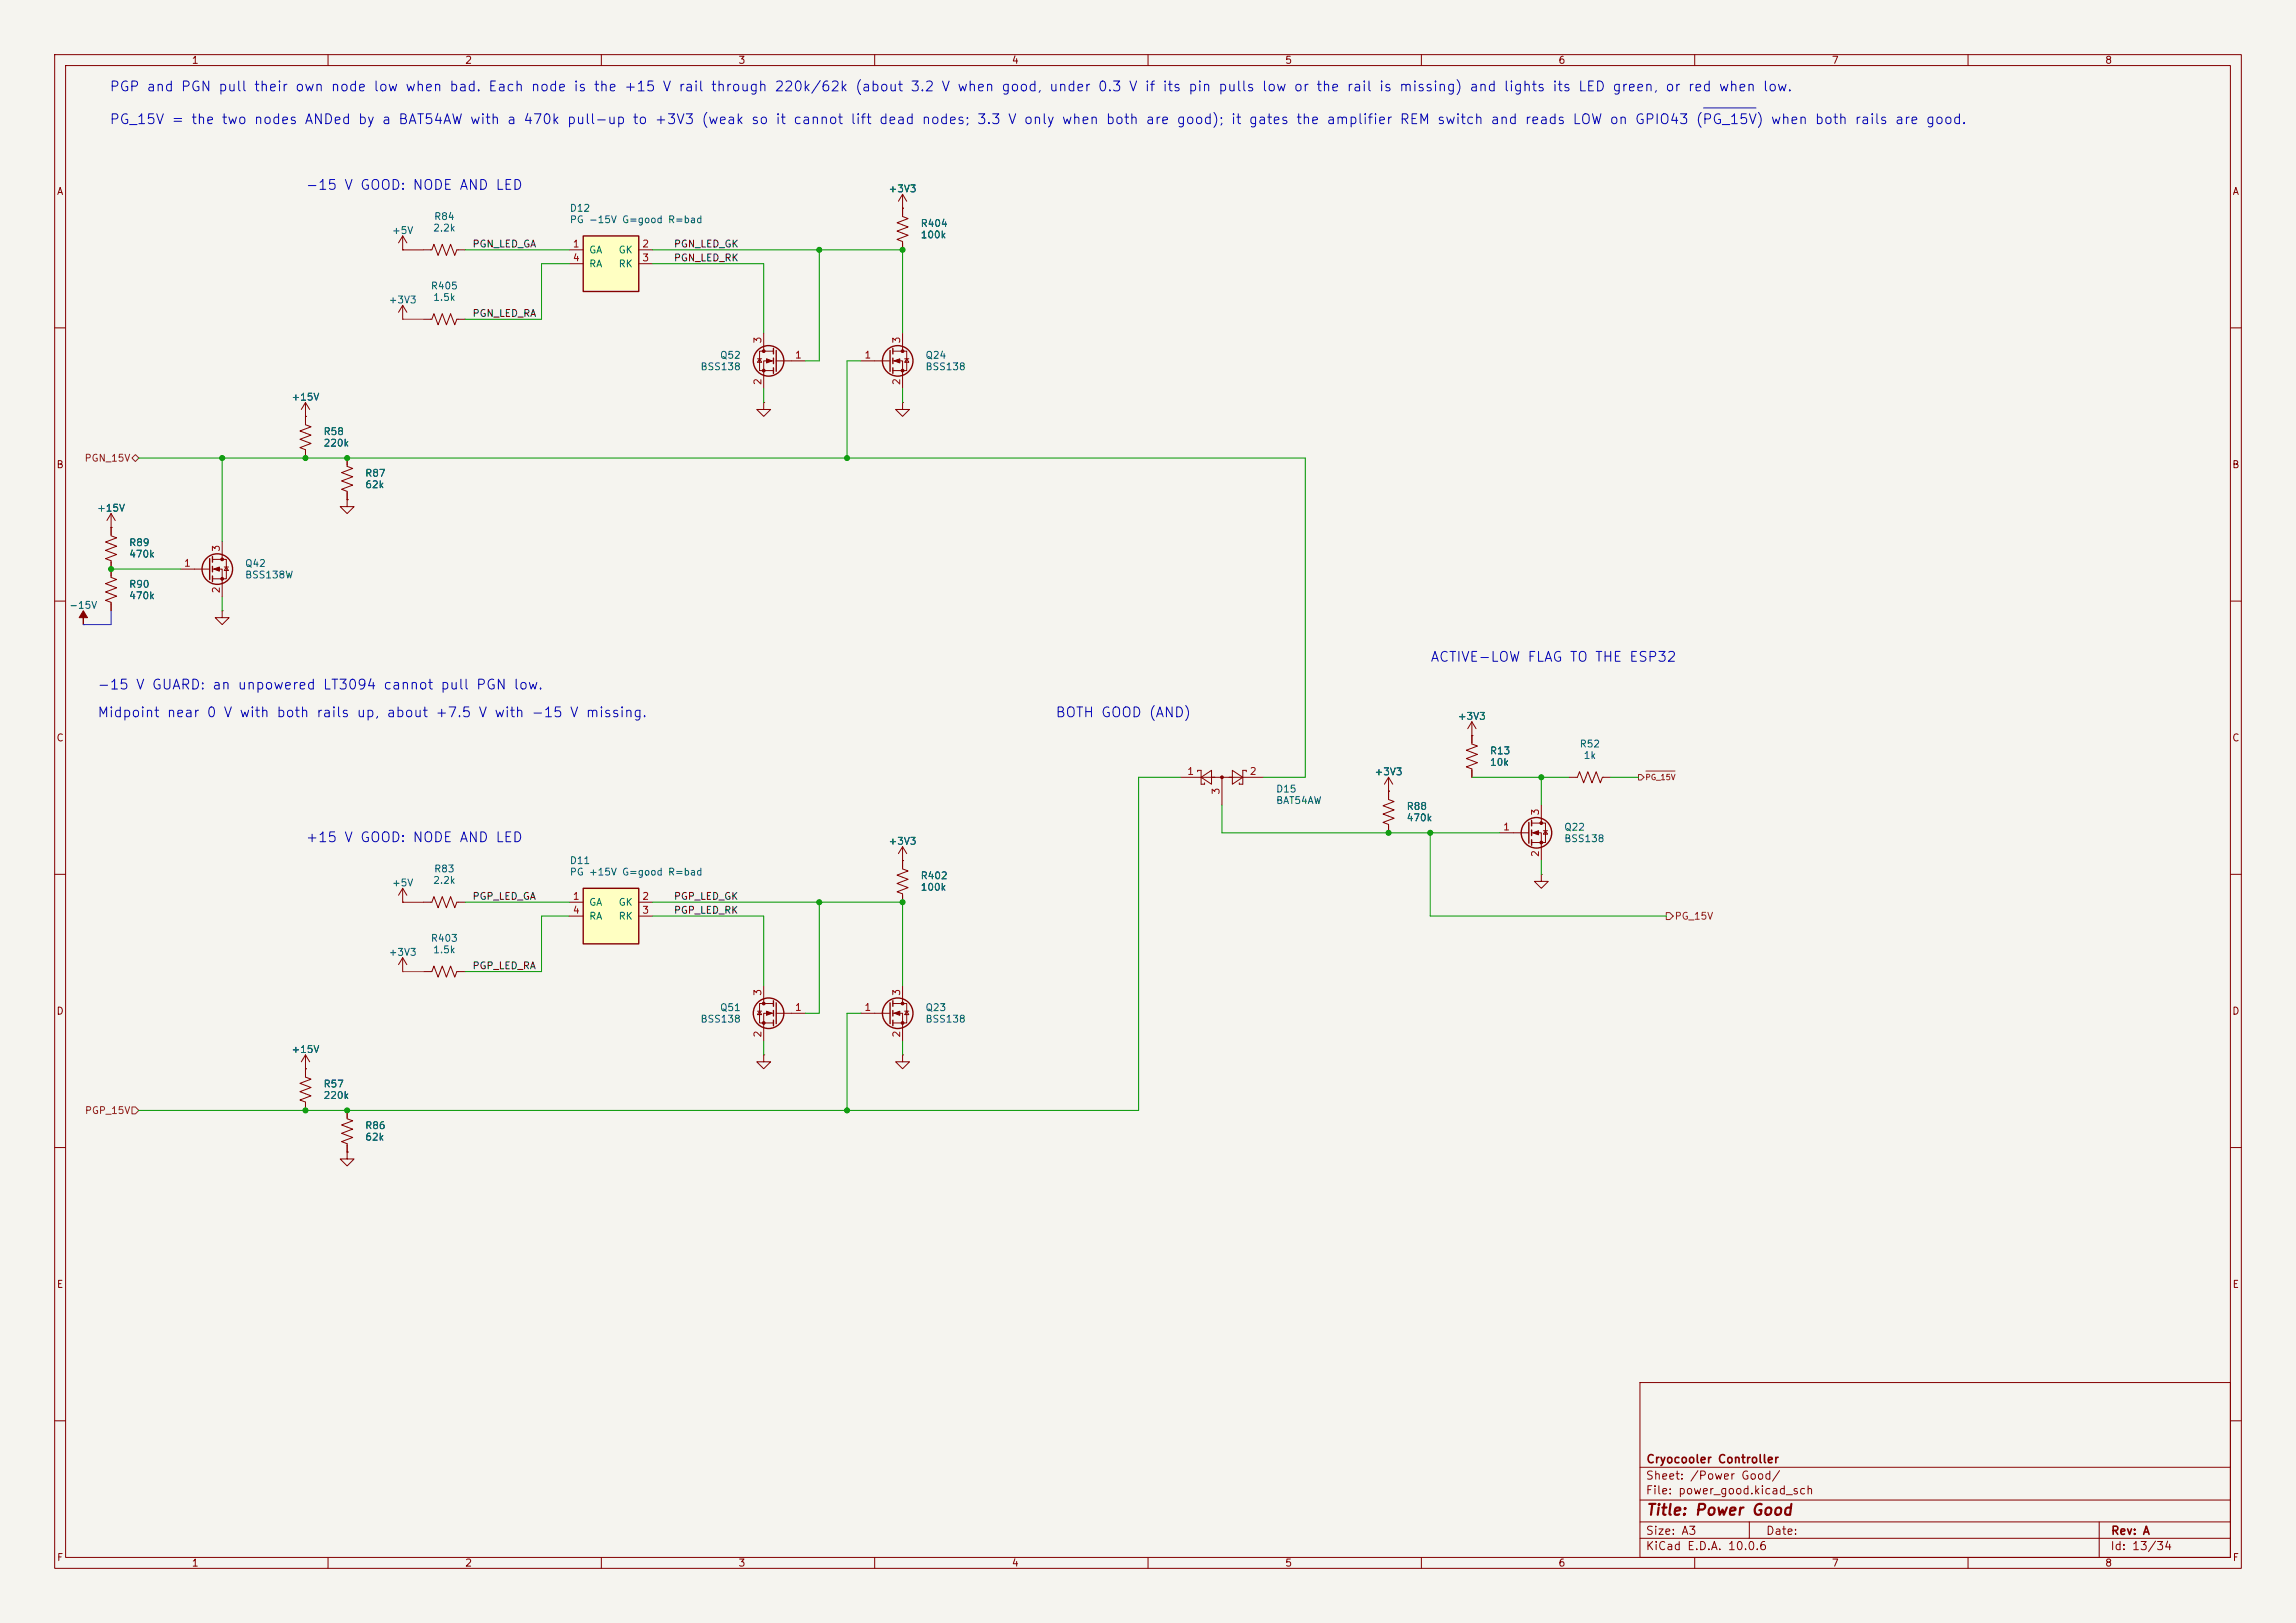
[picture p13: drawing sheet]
<svg xmlns="http://www.w3.org/2000/svg" width="420mm" height="297mm" viewBox="0 0 420 297" stroke-linecap="round" stroke-linejoin="round" font-family="sans-serif">
<defs><g id="words">
<text font-size="2" fill="#840000" x="301" y="277.8">Title: Power Good</text>
<g font-size="1.8" fill="#0000c2">
<text x="19.9" y="17.2">PGP and PGN pull their own node low when bad. Each node is the +15 V rail through 220k/62k (about 3.2 V when good, under 0.3 V if its pin pulls low or the rail is missing) and lights its LED green, or red when low.</text>
<text x="19.9" y="23.2">PG_15V = the two nodes ANDed by a BAT54AW with a 470k pull-up to +3V3 (weak so it cannot lift dead nodes; 3.3 V only when both are good); it gates the amplifier REM switch and reads LOW on GPIO43 (PG_15V) when both rails are good.</text>
<text x="55.8" y="35.2">-15 V GOOD: NODE AND LED</text>
<text x="261.5" y="121.6">ACTIVE-LOW FLAG TO THE ESP32</text>
<text x="17.7" y="131.7">Midpoint near 0 V with both rails up, about +7.5 V with -15 V missing.</text>
<text x="17.7" y="126.6">-15 V GUARD: an unpowered LT3094 cannot pull PGN low.</text>
<text x="193" y="131.7">BOTH GOOD (AND)</text>
<text x="55.8" y="154.6">+15 V GOOD: NODE AND LED</text>
</g>
<g font-size="1.5" fill="#840000">
<text x="301" y="268.1">Cryocooler Controller</text>
<text x="300.9" y="273.8">File: power_good.kicad_sch</text>
<text x="300.9" y="271.1">Sheet: /Power Good/</text>
<text x="300.9" y="281.2">Size: A3</text>
<text x="322.9" y="281.2">Date:</text>
<text x="386" y="281.2">Rev: A</text>
<text x="300.9" y="284">KiCad E.D.A. 10.0.6</text>
<text x="385.9" y="284">Id: 13/34</text>
</g>
<g font-size="1.3" fill="#840000">
<text x="35" y="12">1</text>
<text x="85" y="12">2</text>
<text x="135" y="12">3</text>
<text x="185" y="12">4</text>
<text x="235" y="12">5</text>
<text x="285" y="12">6</text>
<text x="335" y="12">7</text>
<text x="385" y="12">8</text>
<text x="10.3" y="36">A</text>
<text x="408.3" y="36">A</text>
<text x="10.2" y="86">B</text>
<text x="408.2" y="86">B</text>
<text x="10.2" y="136">C</text>
<text x="408.2" y="136">C</text>
<text x="10.2" y="186">D</text>
<text x="408.2" y="186">D</text>
<text x="10.3" y="236">E</text>
<text x="408.3" y="236">E</text>
<text x="10.3" y="286">F</text>
<text x="35" y="287">1</text>
<text x="85" y="287">2</text>
<text x="135" y="287">3</text>
<text x="185" y="287">4</text>
<text x="235" y="287">5</text>
<text x="285" y="287">6</text>
<text x="335" y="287">7</text>
<text x="385" y="287">8</text>
<text x="408.3" y="286">F</text>
</g>
<g font-size="1.3" fill="#006464">
<text x="162.4" y="35.5">+3V3</text>
<text x="79.3" y="40.6">R84</text>
<text x="104.1" y="39">D12</text>
<text x="104.1" y="41.1">PG -15V G=good R=bad</text>
<text x="168.3" y="41.8">R404</text>
<text x="71.6" y="43.1">+5V</text>
<text x="79.1" y="42.7">2.2k</text>
<text x="107.7" y="46.7">GA</text>
<text x="113.1" y="46.7">GK</text>
<text x="168.3" y="43.9">100k</text>
<text x="78.7" y="53.3">R405</text>
<text x="107.7" y="49.2">RA</text>
<text x="113.1" y="49.2">RK</text>
<text x="71" y="55.8">+3V3</text>
<text x="79.1" y="55.4">1.5k</text>
<text x="131.6" y="66">Q52</text>
<text x="169.2" y="66">Q24</text>
<text x="128" y="68.1">BSS138</text>
<text x="169.2" y="68.1">BSS138</text>
<text x="53.2" y="73.6">+15V</text>
<text x="59.1" y="79.9">R58</text>
<text x="59.1" y="82">220k</text>
<text x="66.7" y="87.5">R87</text>
<text x="66.7" y="89.6">62k</text>
<text x="17.7" y="93.9">+15V</text>
<text x="23.5" y="100.2">R89</text>
<text x="23.5" y="102.3">470k</text>
<text x="23.5" y="107.9">R90</text>
<text x="44.7" y="104.1">Q42</text>
<text x="44.7" y="106.2">BSS138W</text>
<text x="12.6" y="111.7">-15V</text>
<text x="23.5" y="110">470k</text>
<text x="266.6" y="132">+3V3</text>
<text x="288.9" y="137.1">R52</text>
<text x="251.3" y="142.2">+3V3</text>
<text x="272.4" y="138.3">R13</text>
<text x="272.4" y="140.4">10k</text>
<text x="289.6" y="139.2">1k</text>
<text x="233.3" y="145.3">D15</text>
<text x="233.3" y="147.4">BAT54AW</text>
<text x="257.2" y="148.5">R88</text>
<text x="162.4" y="154.9">+3V3</text>
<text x="257.2" y="150.6">470k</text>
<text x="286" y="152.3">Q22</text>
<text x="286" y="154.4">BSS138</text>
<text x="79.3" y="159.9">R83</text>
<text x="104.1" y="158.4">D11</text>
<text x="104.1" y="160.5">PG +15V G=good R=bad</text>
<text x="168.3" y="161.2">R402</text>
<text x="71.6" y="162.5">+5V</text>
<text x="79.1" y="162">2.2k</text>
<text x="107.7" y="166.1">GA</text>
<text x="113.1" y="166.1">GK</text>
<text x="168.3" y="163.3">100k</text>
<text x="78.7" y="172.6">R403</text>
<text x="107.7" y="168.6">RA</text>
<text x="113.1" y="168.6">RK</text>
<text x="71" y="175.2">+3V3</text>
<text x="79.1" y="174.7">1.5k</text>
<text x="131.6" y="185.3">Q51</text>
<text x="169.2" y="185.3">Q23</text>
<text x="128" y="187.4">BSS138</text>
<text x="169.2" y="187.4">BSS138</text>
<text x="53.2" y="193">+15V</text>
<text x="59.1" y="199.3">R57</text>
<text x="59.1" y="201.4">220k</text>
<text x="66.7" y="206.9">R86</text>
<text x="66.7" y="209">62k</text>
</g>
<g font-size="1.3" fill="#0f0f0f">
<text x="86.3" y="45.6">PGN_LED_GA</text>
<text x="123.2" y="45.6">PGN_LED_GK</text>
<text x="123.2" y="48.1">PGN_LED_RK</text>
<text x="86.3" y="58.3">PGN_LED_RA</text>
<text x="86.3" y="165">PGP_LED_GA</text>
<text x="123.2" y="165">PGP_LED_GK</text>
<text x="123.2" y="167.5">PGP_LED_RK</text>
<text x="86.3" y="177.7">PGP_LED_RA</text>
</g>
<g font-size="1.3" fill="#a90000">
<text x="104.7" y="45.6">1</text>
<text x="117.4" y="45.6">2</text>
<text x="104.7" y="48.1">4</text>
<text x="117.4" y="48.1">3</text>
<text x="139.6" y="63" transform="rotate(-90 139.6 63)">3</text>
<text x="145.3" y="65.9">1</text>
<text x="158" y="65.9">1</text>
<text x="165" y="63" transform="rotate(-90 165 63)">3</text>
<text x="139.6" y="70.6" transform="rotate(-90 139.6 70.6)">2</text>
<text x="165" y="70.6" transform="rotate(-90 165 70.6)">2</text>
<text x="40.5" y="101.1" transform="rotate(-90 40.5 101.1)">3</text>
<text x="33.6" y="104">1</text>
<text x="40.5" y="108.7" transform="rotate(-90 40.5 108.7)">2</text>
<text x="217.1" y="142.1">1</text>
<text x="228.5" y="142.1">2</text>
<text x="223.4" y="145.5" transform="rotate(-90 223.4 145.5)">3</text>
<text x="281.8" y="149.3" transform="rotate(-90 281.8 149.3)">3</text>
<text x="274.9" y="152.3">1</text>
<text x="281.8" y="156.9" transform="rotate(-90 281.8 156.9)">2</text>
<text x="104.7" y="165">1</text>
<text x="104.7" y="167.5">4</text>
<text x="117.4" y="165">2</text>
<text x="117.4" y="167.5">3</text>
<text x="139.6" y="182.3" transform="rotate(-90 139.6 182.3)">3</text>
<text x="145.3" y="185.3">1</text>
<text x="158" y="185.3">1</text>
<text x="165" y="182.3" transform="rotate(-90 165 182.3)">3</text>
<text x="139.6" y="190" transform="rotate(-90 139.6 190)">2</text>
<text x="165" y="190" transform="rotate(-90 165 190)">2</text>
</g>
<g font-size="1.3" fill="#725600">
<text x="15.4" y="84.8">PGN_15V</text>
<text x="306.2" y="168.6">PG_15V</text>
<text x="15.4" y="204.2">PGP_15V</text>
</g>
<text font-size="1" fill="#725600" x="300.9" y="143">PG_15V</text>
</g></defs>
<path d="M0 0h420v297h-420z" fill="#f5f4ef" stroke="#f5f4ef" stroke-width=".18"/>
<g fill="none" stroke="#840000" stroke-width=".18">
<path d="M10 10h400v277h-400zM12 12h396v273h-396zM60 10v2M110 10v2M160 10v2M210 10v2M260 10v2M310 10v2M360 10v2M10 60h2M55.9 76.2v1.5l1 .4-2 .8 2 .7-2 .8 2 .8-2 .7 1 .4v1.5M139.7 73.7v1.2h1.3l-1.3 1.3-1.3-1.3h1.3"/>
<path d="M139.7 73.7h.1M408 60h2M20.3 96.5v1.5l1 .4-2 .8 2 .7-2 .8 2 .8-2 .7 1 .4v1.5M40.6 99.1v3.3M63.5 91.4v1.3h1.3l-1.3 1.3-1.3-1.3h1.3M63.5 91.4h.1M63.5 83.8v1.5l1 .4-2 .8 2 .7-2 .8 2 .8-2 .7 1 .4v1.5M10 110h2M15.2 114.3h.1M33 104.1h5.4M38.9 102.4h2.5v3.5h-2.5M38.9 104.1h1.7v5.1"/>
<path d="M40.6 111.8v1.2h1.3l-1.3 1.3-1.2-1.3h1.2M40.6 111.8h.1M41 103.8h.8M41.4 103.8l.4 .6h-.8zM408 110h2M269.2 134.6h.1M269.2 132.1l-.7 1.3M269.2 132.1l.8 1.3M269.2 132.1v2.5M10 160h2M215.9 142.2h15.2M219.1 141.2v-.2h.6v2.5h.6v-.2"/>
<path d="M219.7 142.2l1.9-1.2v2.5zM223.5 142.2v5.1M225.4 141l1.9 1.2-1.9 1.3zM228 141.2v-.2h-.7v2.5h-.6v-.2M254 144.8h.1M254 142.2v4.1l1 .4-2 .7 2 .8-2 .8 2 .7-2 .8 1 .4v1.5M254 142.2l-.8 1.3M254 142.2l.8 1.3M274.3 152.4h5.4M280.2 150.6h2.5v3.6h-2.5M280.2 152.4h1.7v5.1M281.9 147.3v3.3"/>
<path d="M282.3 152h.8M282.7 152l.4 .7h-.8zM287 142.2h1.5l.4-1 .8 2.1 .7-2.1 .8 2.1 .8-2.1 .7 2.1 .4-1.1h1.5M408 160h2M281.9 160v1.3h1.3l-1.3 1.3-1.2-1.3h1.2M281.9 160h.1M55.9 193v4.1l1 .4-2 .7 2 .8-2 .8 2 .7-2 .8 1 .4v1.5M55.9 195.6h.1M55.9 193l-.8 1.3M55.9 193l.7 1.3M139.7 193v1.3h1.3l-1.3 1.3-1.3-1.3h1.3M139.7 193h.1"/>
<path d="M165.1 193v1.3h1.3l-1.3 1.3-1.3-1.3h1.3M165.1 193h.1M10 210h2M408 210h2M300 253h108v32h-108zM10 260h2M300 278.5h108M300 274.5h108M300 268.5h108M320 278.5v3M384 278.5v6.5M408 260h2"/>
<path d="M60 285v2M110 285v2M160 285v2M210 285v2M260 285v2M300 281.5h108M310 285v2M360 285v2"/>
</g>
<g fill="#840000" stroke="#840000" stroke-width=".18">
<path d="M15.2 111.8l.8 1.2h-.8v1.3v-1.3h-.7z"/>
<path d="M280.4 152.4l1-.4v.8z"/>
<path d="M39.1 104.1l1-.3v.7z"/>
<circle cx="223.5" cy="142.2" r=".25"/>
<circle cx="281.9" cy="150.6" r=".25"/>
<circle cx="281.9" cy="154.2" r=".25"/>
<circle cx="40.6" cy="102.4" r=".25"/>
<circle cx="40.6" cy="105.9" r=".25"/>
</g>
<g fill="none" stroke="#840000" stroke-width=".25">
<path d="M38.4 102.2v3.8M38.9 101.9v1M38.9 103.6v1M38.9 105.4v1M279.7 150.5v3.8M280.2 150.1v1M280.2 151.9v1M280.2 153.7v1"/>
<circle cx="39.8" cy="104.1" r="2.79"/>
<circle cx="281.1" cy="152.4" r="2.79"/>
</g>
<path d="M106.7 43.2h10.1v10.1h-10.1z" fill="#ffffc2"/>
<g fill="none" stroke="#840000" stroke-width=".25">
<path d="M106.7 43.2h10.1v10.1h-10.1zM162.8 64.1v3.8M163.3 63.8v1M163.3 65.5v1M163.3 67.3v1M162.8 183.5v3.8M163.3 183.1v1.1M163.3 184.9v1M163.3 186.7v1"/>
<circle cx="164.2" cy="66" r="2.79"/>
<circle cx="164.2" cy="185.4" r="2.79"/>
</g>
<g fill="none" stroke="#840000" stroke-width=".18">
<path d="M165.1 38.1h.1M165.1 35.6v4l1 .4-2 .8 2 .7-2 .8 2 .8-2 .7 1 .4v1.5M165.1 35.6l-.8 1.2M165.1 35.6l.8 1.2M73.7 45.7h.1M73.7 43.2l-.8 1.3M73.7 43.2l.7 1.3M73.7 43.2v2.5M77.5 45.7h1.5l.4-1 .7 2 .8-2 .8 2 .7-2 .8 2 .4-1h1.5M104.1 45.7h2.6M104.1 48.3h2.6M116.8 45.7h2.6"/>
<path d="M116.8 48.3h2.6M157.5 66h5.3M163.3 64.3h2.6v3.5h-2.6M163.3 66h1.8v5.1M165.1 73.7v1.2h1.3l-1.3 1.3-1.3-1.3h1.3M165.1 73.7h.1M165.1 61v3.3M165.5 65.7h.7M165.9 65.7l.3 .6h-.7zM20.3 96.5h.1M20.3 94l-.7 1.3M20.3 94l.8 1.3"/>
<path d="M20.3 94v2.5M165.1 154.9v4.1l1 .4-2 .7 2 .8-2 .8 2 .7-2 .8 1 .4v1.5M165.1 157.5h.1M165.1 154.9l-.8 1.3M165.1 154.9l.8 1.3M157.5 185.4h5.3M163.3 183.6h2.6v3.6h-2.6M163.3 185.4h1.8v5.1M165.1 180.3v3.3M165.5 185h.7M165.9 185l.3 .7h-.7zM63.5 210.8v1.3h1.3l-1.3 1.3-1.3-1.3h1.3"/>
<path d="M63.5 210.8h.1M63.5 203.2v1.5l1 .4-2 .8 2 .7-2 .8 2 .8-2 .7 1 .4v1.5"/>
</g>
<g fill="#840000" stroke="#840000" stroke-width=".18">
<path d="M163.6 66l1-.3v.7z"/>
<path d="M163.6 185.4l1-.4v.8z"/>
<circle cx="165.1" cy="64.3" r=".25"/>
<circle cx="165.1" cy="67.8" r=".25"/>
<circle cx="165.1" cy="183.6" r=".25"/>
<circle cx="165.1" cy="187.2" r=".25"/>
</g>
<path d="M106.7 162.6h10.1v10.1h-10.1z" fill="#ffffc2"/>
<g fill="none" stroke="#840000" stroke-width=".25">
<path d="M141.5 63.8v1M141.5 65.5v1M141.5 67.3v1M142 64.1v3.8M106.7 162.6h10.1v10.1h-10.1zM141.5 183.1v1.1M141.5 184.9v1M141.5 186.7v1M142 183.5v3.8"/>
<circle cx="140.6" cy="66" r="2.79"/>
<circle cx="140.6" cy="185.4" r="2.79"/>
</g>
<g fill="none" stroke="#840000" stroke-width=".18">
<path d="M165.1 38.1h.1M165.1 38.1v1.3M73.7 58.4h.1M73.7 55.9v2.5M73.7 55.9l-.8 1.3M73.7 55.9l.7 1.3M77.5 58.4h1.5l.4-1 .7 2 .8-2 .8 2 .7-2 .8 2 .4-1h1.5M165.1 44.5v1.2M55.9 76.2h.1M55.9 73.7l-.8 1.2M55.9 73.7l.7 1.2M55.9 73.7v3.8"/>
<path d="M138.6 65.7h.7M138.9 65.7l.4 .6h-.7zM139.7 61v3.3M141.5 64.3h-2.6v3.5h2.6M141.5 66h-1.8v5.1M142 66h5.3M20.3 96.5h.1M20.3 96.5v1.3M55.9 82.6v1.2M63.5 91.4h.1M63.5 83.8v1.3M63.5 90.2v1.2"/>
<path d="M20.3 102.9v2.8l1 .3-2 .8 2 .8-2 .7 2 .8-2 .8 1 .3v1.6M269.2 134.6v1.5l1.1 .4-2.1 .8 2.1 .7-2.1 .8 2.1 .8-2.1 .7 1 .4v1.5M269.2 134.6h.1M165.1 157.5h.1M165.1 157.5v1.3M254 144.8h.1M254 144.8v1.3M254 151.1v1.3M73.7 165.1h.1M73.7 177.8h.1M73.7 162.6l-.8 1.2M73.7 162.6l.7 1.2"/>
<path d="M73.7 162.6v2.5M73.7 175.3v2.5M73.7 175.3l-.8 1.2M73.7 175.3l.7 1.2M77.5 165.1h1.5l.4-1 .7 2 .8-2 .8 2 .7-2 .8 2 .4-1h1.5M77.5 177.8h1.5l.4-1 .7 2 .8-2 .8 2 .7-2 .8 2 .4-1h1.5M104.1 165.1h2.6M104.1 167.6h2.6M116.8 165.1h2.6M116.8 167.6h2.6M165.1 163.8v1.3M55.9 195.6h.1"/>
<path d="M55.9 195.6v1.3M138.6 185h.7M138.9 185l.4 .7h-.7zM139.7 180.3v3.3M141.5 183.6h-2.6v3.6h2.6M141.5 185.4h-1.8v5.1M142 185.4h5.3M55.9 201.9v1.3M63.5 210.8h.1M63.5 203.2v1.3M63.5 209.6v1.2"/>
</g>
<g fill="#840000" stroke="#840000" stroke-width=".18">
<path d="M140.2 185l1 .4-1 .4z"/>
<path d="M140.2 65.7l1 .3-1 .4z"/>
<circle cx="139.7" cy="183.6" r=".25"/>
<circle cx="139.7" cy="187.2" r=".25"/>
<circle cx="139.7" cy="64.3" r=".25"/>
<circle cx="139.7" cy="67.8" r=".25"/>
</g>
<path d="M24.8 83.2l.6 .6-.6 .7-.7-.7zM299.7 141.7h.5l.5 .5-.5 .5h-.5zM301.1 141.1h5.3M304.8 167h.6l.7 .6-.7 .7h-.6zM24.1 202.6h.7l.6 .6-.6 .6h-.7z" fill="none" stroke="#725600" stroke-width=".18"/>
<g fill="none" stroke="#009600" stroke-width=".18">
<path d="M85.1 45.7h19M104.1 48.3h-5v10.1h-14M119.4 48.3h20.3v12.7M119.4 45.7h45.7v15.3M149.9 45.7v20.3h-2.6M139.7 71.1v2.6M157.5 66h-2.6v17.8M165.1 71.1v2.6M25.4 83.8h213.4v58.4h-7.7M40.6 83.8v15.3M20.3 104.1h12.7M40.6 109.2v2.6"/>
<path d="M215.9 142.2h-7.6v61h-182.9M223.5 147.3v5.1h50.8M261.6 152.4v15.2h43.2M269.2 142.2h17.8M281.9 142.2v5.1M281.9 157.5v2.5M294.6 142.2h5.1M85.1 165.1h19M104.1 167.6h-5v10.2h-14M119.4 167.6h20.3v12.7M119.4 165.1h45.7v15.2M149.9 165.1v20.3h-2.6"/>
<path d="M139.7 190.5v2.5M157.5 185.4h-2.6v17.8M165.1 190.5v2.5"/>
</g>
<path d="M73.7 58.4h3.8M73.7 177.8h3.8" fill="none" stroke="#d76e00" stroke-width=".18"/>
<path d="M73.7 45.7h3.8M73.7 165.1h3.8" fill="none" stroke="#c80000" stroke-width=".18"/>
<path d="M20.3 111.8v2.5h-5.1" fill="none" stroke="#003cc8" stroke-width=".18"/>
<path d="M311.6 19.8h9.6" fill="none" stroke="#0000c2" stroke-width=".18"/>
<g fill="#009600" stroke="#009600" stroke-width=".18">
<circle cx="281.9" cy="142.2" r=".46"/>
<circle cx="254" cy="152.4" r=".46"/>
<circle cx="261.6" cy="152.4" r=".46"/>
<circle cx="154.9" cy="203.2" r=".46"/>
<circle cx="149.9" cy="165.1" r=".46"/>
<circle cx="165.1" cy="165.1" r=".46"/>
<circle cx="149.9" cy="45.7" r=".46"/>
<circle cx="165.1" cy="45.7" r=".46"/>
<circle cx="154.9" cy="83.8" r=".46"/>
<circle cx="20.3" cy="104.1" r=".46"/>
<circle cx="40.6" cy="83.8" r=".46"/>
<circle cx="63.5" cy="83.8" r=".46"/>
<circle cx="55.9" cy="83.8" r=".46"/>
<circle cx="55.9" cy="203.2" r=".46"/>
<circle cx="63.5" cy="203.2" r=".46"/>
</g>
<use href="#words"/>
</svg>
